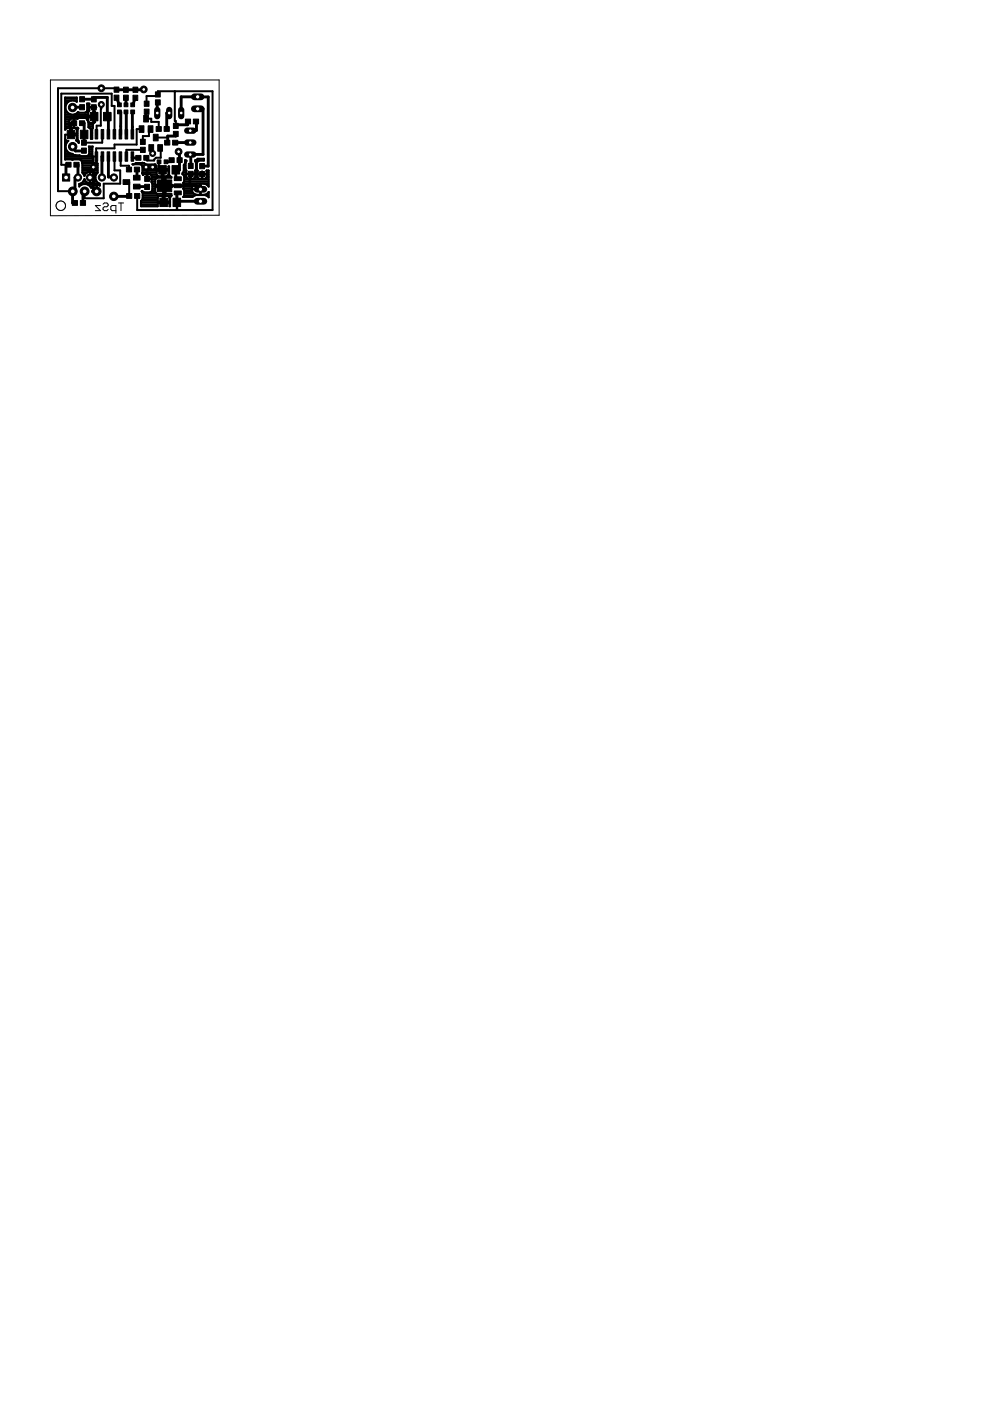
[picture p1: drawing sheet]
<svg xmlns="http://www.w3.org/2000/svg" width="210mm" height="297mm" viewBox="0 0 210 297" stroke-linecap="round" stroke-linejoin="round" font-family="sans-serif">
<path d="M21.3 43.6h-1.1l1.1 1.1h-1.1M21.8 43.3l.3-.3h.6l.2 .3v.3l-.2 .2h-.6l-.3 .3v.3l.3 .3h.6l.2-.3M24.6 44.7h-.9l-.2-.3v-.6l.2-.2h.9v1.6M25.1 43h1.1M25.7 43v1.7" fill="none" stroke="#000" stroke-width=".21"/>
<g fill="#000" stroke="#000" stroke-width=".21">
<path d="M24.2 18.5h1v1.1h-1zM26.2 18.5h1v1.1h-1zM28.2 18.5h1v1.1h-1zM33 19.5h1v1.1h-1zM14 34.4h1.1v1h-1.1zM14.2 27.6h1.7v1.8h-1.7zM15.2 25.6h1.1v1h-1.1zM15.7 34.4h1.1v1h-1.1zM16.8 25.6h1.1v1h-1.1zM16.9 22.2h1v1.1h-1zM16.9 20.5h1v1.1h-1zM17 27.6h1.6v1.8h-1.6z"/>
<path d="M17.3 31.4h1v1.1h-1zM17.3 29.7h1v1.1h-1zM19.2 23.8h1.6v1.8h-1.6zM19.4 20.5h1v1.1h-1zM19.4 22.2h1v1.1h-1zM20.2 27.5h.5v2h-.5zM20.2 32.2h.5v2h-.5zM21.4 27.5h.6v2h-.6zM21.4 32.2h.6v2h-.6zM21.9 23.8h1.7v1.8h-1.7zM22.7 27.5h.6v2h-.6zM22.7 32.2h.6v2h-.6z"/>
<path d="M24 27.5h.5v2h-.5zM24 32.2h.5v2h-.5zM24.2 20.2h1v1.1h-1zM24.9 23.3h.8v.8h-.8zM24.9 21.8h.8v.8h-.8zM25.3 27.5h.5v2h-.5zM25.3 32.2h.5v2h-.5zM26.1 38.1h1.4v1h-1.4zM26.2 20.2h1v1.1h-1zM26.3 23.3h.8v.8h-.8zM26.3 21.8h.8v.8h-.8zM26.5 27.5h.6v2h-.6z"/>
<path d="M26.5 32.2h.6v2h-.6zM26.8 35.4h1.1v1h-1.1zM27.7 23.3h.8v.8h-.8zM27.7 21.8h.8v.8h-.8zM27.8 27.5h.5v2h-.5zM27.8 32.2h.5v2h-.5zM28.2 20.2h1v1.1h-1zM28.3 39.1h1.4v1h-1.4zM28.3 37.2h1.4v1h-1.4zM28.5 35.4h1.1v1h-1.1zM28.8 33h1.1v1h-1.1zM29.5 26.7h1v1.4h-1z"/>
<path d="M29.8 31.2h1v1.1h-1zM29.8 29.5h1v1.1h-1zM30.5 24.5h1v1.4h-1zM30.5 33h1.1v1h-1.1zM30.6 23.1h1v1.1h-1zM30.6 21.4h1v1.1h-1zM30.7 39.1h1v1.1h-1zM30.7 37.4h1v1.1h-1zM31.4 26.7h1v1.4h-1zM31.6 30.7h1v1.4h-1zM32.5 28.5h1v1.4h-1zM33 21.2h1v1.1h-1z"/>
<path d="M33.1 26.8h1.1v1.1h-1.1zM33.3 33.9h.8v.8h-.8zM33.4 38.1h3v2.5h-3zM33.4 30.7h1.1v1.4h-1.1zM33.7 35.1h1.6v1.8h-1.6zM34.8 33.9h.8v.8h-.8zM34.8 26.8h1.1v1.1h-1.1zM34.9 29.7h1.1v1.1h-1.1zM35.8 33.4h1.1v1.1h-1.1zM36.5 35.1h1.6v1.8h-1.6zM36.6 29.7h1.1v1.1h-1.1zM36.8 27.9h1v1.1h-1z"/>
<path d="M36.8 26.1h1v1.1h-1zM37 37.5h1.4v.8h-1.4zM37 39h1.4v.8h-1.4zM37.5 33.4h1.1v1.1h-1.1zM39.3 25.3h1.1v1h-1.1zM39.9 34.6h1.1v1.1h-1.1zM39.9 36.3h1.1v1.1h-1.1zM41 25.3h1.1v1h-1.1zM42.3 34.7h1v1.1h-1zM42.3 36.4h1v1.1h-1zM15.3 42.5h1.1v1h-1.1zM17 42.5h1.1v1h-1.1z"/>
<path d="M26.8 41h1.1v1.1h-1.1zM28.5 41h1.1v1.1h-1.1zM33.9 42h1.6v1.8h-1.6zM36.7 42h1.6v1.8h-1.6zM37 40.5h1.4v.8h-1.4z"/>
</g>
<g fill="none" stroke="#000" stroke-width=".61">
<path d="M24.7 19h.1M26.7 19h.1M30.5 19h-5.8M14 37.6h.1M14.5 34.9h-.5v2.7M14.5 34.9h.1M15.4 31.1l.6 .9h1.8M16.2 34.9h.3v2.7h-.6v2.6h-.5v.4v2.4h.5M17.4 22.7l-2 .1M17.4 21l2.5 .1v-.4h2.9v4h.2v3.8M17.4 26.1h.4v4M19.1 37.6h.7"/>
<path d="M19.8 35.4v5.2h.7M19.9 22.8l.1 1.9h-4.3v1.4h-.7v2.4M21.7 33.2l-.1 4.4M23 33.2h.1M23 33.2v4.3l1.2 .1M24.7 20.7h.1M24.7 20.7l.6 1.5M25.3 23.7h.3l-.1 4.8M26.7 20.7h.1M26.7 20.7v1.5M26.7 23.7h.1M26.7 23.7l.1 4.8"/>
<path d="M28.1 26.9h.1M28.1 33.2l-.1 .3h1.3M28.1 23.7v4.8M28.7 20.7l-.6 1.5M29 39.6h2.2M29 35.9v1.8M31 35.4l.2-.2v2.7M31.2 36h3.3v3.4h8v.7M33.5 21.7h-.2v2.3M34.7 39.4v3.5M35.9 24h-.6v3.3M36.4 34v.3h-1.2"/>
<path d="M37.3 36v1.9h.4M37.3 28.4v.5h-1.7v1.3h-.1M37.9 32.2l.2 .1v3.7h-.8M38.1 33.9v.1M38.4 24v-3.5l5.8 .1v14.6h-1.4M39.9 25.8l-.1 .7h-2.5v.2M40.3 30.2h-3.2M40.3 32.7v.1M40.4 32.8v2.4M41.6 25.8l.1 1.8-1.4 .1M41.9 23.1h1.2v9.6l-2.8 .1M42.8 36.9h-2.5v2.5"/>
<path d="M42.8 36.9h.1M17.9 40.6h-.3v2.4M27.4 41.6h-3.3M29.1 41.6h.1M37.5 42.7h5M37.7 40.9h-.2v2"/>
</g>
<g fill="none" stroke="#000" stroke-width=".42">
<path d="M24.7 19v-.3h-12.4v21.8l3.1 .1M37.1 19.3v6.4h.2v1M13.8 33.2h6.6M13.8 25h4.9M13.8 29.5l.3 .3M13.8 29.8h.3M13.8 33.6h5.9M13.8 33.2h5.8M13.8 32.9h1.8M13.8 32.5h1M13.8 32.1h.5M13.8 31.7h.2"/>
<path d="M13.8 31.3h.1M13.8 31h.1M13.8 30.6h.2M13.8 30.2h.4M13.8 27.2h.2M13.8 26.9h1M13.8 26.5h.9M13.8 26.1h1.9M13.8 25.7h.9M13.8 25.4h1M13.8 24.6h6M13.8 24.2h1.1"/>
<path d="M13.8 23.9h.5M13.8 23.5h.3M13.8 23.1h.1M13.8 22.7h.1M13.8 22.4h.1M13.8 22h.3M13.8 21.6h.7M13.8 21.3h2.5M13.8 20.9h2.5M13.9 23.1a1.54 1.54 0 0 0 1.1 1.2 1.54 1.54 0 0 0 1.6-.5l1.4 .1 .4-.3 .1-1.7 .5 .1-.1 .7h.9v3.4h-.7l-.3-.2-.1-1h1.5v1l-.4 .3-.1 .3M13.9 23.1a1.51 1.51 0 0 1 .7-1.6 1.51 1.51 0 0 1 1.7 .1v-.9h-2.5v6.8l.2-.3M14 27.2h.9v1.1h1.4v-.7l-.2-.4"/>
<path d="M14.1 29.8l.4 .1a1.6 1.6 0 0 0-.5 1.7 1.6 1.6 0 0 0 1.4 1.1l.2 .2M14.8 25.4l.3-.2h.6v1.9h-.6l-.3-.2-.1-.7h1v.9h.7l.2 .1-.2 .3v2l.3 .4v.4l-.4-.5M14.9 28h.3M14.9 27.6h.3M14.9 27.2h.3M15 28.5l-1.2 .1v5.2h3.1a.89 .89 0 0 1 .6 .9M15.2 28.4h1.2M15.6 32.9h1.3l.3 .2 1.4-.1 .3-.4v-1.5h.8l-.1 2.3 .1 .3M15.7 26.9h.1M15.7 26.5h.1M15.7 25.7h.1M15.7 25.4h.1"/>
<path d="M15.8 24.2h2.9M16.1 27.2h.5M16.1 27.2h-.9v1.5h1.2M16.3 29.8h.3M16.3 29.5l-.2 .3h.2M16.3 28.7v.8M16.3 29.5h.1M16.3 29.1h.1M16.3 28h.1M16.3 27.6h.1M16.4 23.9h.3M16.7 30.2h.1"/>
<path d="M16.7 25l-.3 .2h-.7v.9h-1l.1-.7M16.8 39.2h.4M16.8 39l.5-.2 .6-.8a1.21 1.21 0 0 0 1.2 .9 1.21 1.21 0 0 0 1.2-.9l.1 .4 .8 .5v.5a1.36 1.36 0 0 0-1.9 .4 1.51 1.51 0 0 0-2.5-.2zM16.8 39h.1M17.2 34h2.5M17.2 38.8h1.6M17.4 34.4h2.3M17.4 34.7h3.3M17.5 35.8h3.2M17.5 36.2h3.2M17.5 34.7v1.9l.4 .7 .5-.7M17.5 36.6h1"/>
<path d="M17.5 35.5h3.2M17.5 35.1h3.2M17.7 38.5h.5M17.7 37h.4M17.8 31.9v.1M17.8 38.1h.1M18.1 25l.4 .3 .3 .7v1M18.1 23.9h.6M18.4 36.6l.6-.2v1.2h1.2l-1.2 .1v1.2M18.5 23.5h.4M18.5 22h.4M18.5 25.4h.2"/>
<path d="M18.5 23.1h.4M18.5 22.7h1.3M18.5 22.4h.4M18.7 25.7h.1M18.7 39.2h1.6M18.8 27h.1M18.8 26.9h.9M18.8 26.5h.9M18.8 26.1h1.1M18.8 27l.4 .3M18.8 32.9h.8M18.9 22.8l1.5-.1h-.5v1h.3v.8h-1.5z"/>
<path d="M18.9 32.5h.7M18.9 32.1h.7M18.9 31.7h.7M18.9 31.3h.7M19 37h.1M19 38.5h.1M19 38.1h.1M19 37.7h.1M19 37.3h.1M19 36.6h.1M19.1 27.2h.5M19.2 39.6h.3"/>
<path d="M19.3 28.7h.3M19.3 29.1h.3M19.3 28.4h.3M19.3 28h.3M19.3 27.6h.3M19.3 38.8h1.6M19.7 27.1h.1M19.7 27.1l-.1 2.3h-.3l-.1-2.1M19.7 26.5v.6M19.7 36.6l-.6-.2v2.5M19.7 33.7h.1M19.7 36.6h1"/>
<path d="M19.7 33.7v.7M19.7 34.4l.4 .2h.6v2l-.4 .7-.6-.7M19.8 25h.4M19.8 25.7h.4M19.8 25.4h.4M19.8 24.2h.4M19.8 23.9h.4M19.8 33.2v2.2M19.8 23.5h.1M19.8 23.1h.1M19.9 22.7h.5M20 38.5h.5"/>
<path d="M20.1 37h.3M20.2 38.1h.1M20.4 39.2v1.4h-.9l1.1-.1v-1.3M20.4 39.6h.2M20.4 34.1v.5M20.4 34.1h.1M20.4 40h.2M20.4 34.4h.1M20.7 39.2h.5M21.5 22.2l-.1 4.4h-.9l-.1 1.9M21.7 28.5v1.7h-3.9M24.3 28.5h.1"/>
<path d="M24.3 33.2h.1M24.3 33.2v2.9h1.2v2.8h-3.5v3.1h-4.1v-1.4M24.3 28.5v-6h-.6v-2.6h-10.7v15h1M25.5 33.2l.1 1.9h1.7v.8M26.8 38.6h.6v3M28.6 34.7h2.1M30 27.4h-1v3.2h-4.7v.9h-3.9v1.8M30.1 35.1h3M30.1 35.1v1.6l.2 .4 .2-.2M30.2 36.6h3M30.2 35.8h4.1v1.6l-.8-.1M30.2 36.2h5.7"/>
<path d="M30.2 35.5h3M30.3 37h.2M30.3 31.8h-3.5v1.4M30.5 36.9h.6v1h1v-.6M30.7 34.7l-.5-.2-1.4 .1-.3 .2h-.4h1.6l.4 .3M30.7 34.7l.3 .2 1.9-.1 .3 .4v.6M31 33.4v.1M31.1 23.7h-.1v1.5h1.1v.6h1.6v1.5M31.1 22v-1.6h2.4v-1.1h11.6v25.2h-7.5v-3.6h.1M31.1 37h.1M31.1 37.7h.1M31.1 37.3h.1"/>
<path d="M31.2 37.9h.1M31.9 37h1.3M31.9 27.4h-.3v1.5h-1.3v1.2M32.1 31.4v.8l.3 .3M32.1 37.3l-.2-.4h-.7v1.1h.9v.6l.2 .3-.1 1.6-.4 .3h-1.2l-.4-.3M32.1 38.5h.8M32.1 38.1h.8M32.1 37.7h1.2M32.1 37.3h1.4M32.2 38.8h.7M32.3 39.2h4.2v.4h-4.2M32.3 40h.6"/>
<path d="M32.9 38.1v1.1M32.9 39.6v1.1M33.2 36.2v.8l.3 .3M33.2 37.7h1.5v3.4M33.2 37.7l-.3 .4M33.5 20h.1M33.7 34.3v1.7M34 31.4h.1v2h-1l-.4 .6h-1.5v-.6h-.2M34.3 37h.4M34.3 37.3h.4M34.3 36.6h.4M34.7 38.8h.4"/>
<path d="M34.7 40h.4M34.7 38.5h.4M34.7 38.1h.4M34.7 37.7h.4M35.4 37.3h.6M35.6 28.9v.3h-2.6M35.7 35.3v.5M35.7 35.3h.1M35.7 35.3h.2v1.7l.4 .5v.2h-1.2v3.4M35.7 37h.2M35.7 36.6h.2M35.7 35.5h.2"/>
<path d="M35.9 35.8h-1.2v1.6l.8-.1 .1-.1 .1-1M36.5 39.4h2.4M37.7 39.4h.1M38.7 37h.8M38.8 36.6h.7M38.9 38.8h5.3M38.9 40h1.7M38.9 39.2h2.2M38.9 39.6h1.9M39 35.8h.3M39 36.2h.5M39 36.2l-.3 .5v.2l.4 .5v1l-.3 .4 .3 2.6-.3 .4"/>
<path d="M39 35.5h.3M39 35.1h.3M39 38.5h5.2M39 37.3h.5M39.1 38.1h5.1M39.1 37.7h.5M39.2 34.7h.1M39.2 34v.6l-.2 .4v1.2M39.2 34h.3l-.2 .5v1.3M39.2 34.4h.2M39.2 34h.1M39.3 35.8l.2 .4v.6h.9v1.1l-.6-.1-.2-.1-.1-.8h1.9v.7l-.3 .2-.6 .1v-1.1h.9v-.6l.2-.4"/>
<path d="M40.4 37h.1M40.4 37.7h.1M40.4 37.3h.1M40.9 39.4l.6-.4h1v2.3h-.8a1.17 1.17 0 0 1-.8-1.9zM41.3 37.7h.7M41.4 36.2h.5M41.4 37h2.8M41.4 37.3h.5M41.4 36.6h.5M41.4 34h1.8M41.5 34.4h.3M41.6 35.8h.1"/>
<path d="M41.6 35.5h.1M41.6 35.1h.1M41.6 34.7h.1M41.8 34.3l-.1 1.6 .2 .3M41.9 37l.1 .7M41.9 36.2v.7h1.9v-.7M42 37.7l.3 .2h.5v-1.5l.1 1.5h.5l.3-.2M42.5 39.2h.1M42.5 39.6h.1M42.5 40h.1M42.8 37.7h.1M42.8 37.3h.1"/>
<path d="M42.8 36.6h.1M43.2 33.7v.4h-1l-.4 .2M43.2 33.7h-1.3l-.5 .3 .2 .5v1.3M43.2 33.7h.1M43.7 37.7h.5M43.8 36.2h.4M43.8 36.2l.4-.1v3.5l-.7-.6h-1v2.3h1l.7-.6M43.8 37l-.1 .7M43.8 37.3h.4M43.8 36.6h.4M43.9 39.2h.3M20.4 40.3h.2"/>
<path d="M29.1 41.6v2.9h8.4v-1.6M29.9 43.3h3.5M29.9 42.9h4.6M29.9 42.6h3.5M30 40.6l.1 .1M30 40.6h.1M30.1 40.7l.1 1.5-.2 .4M30.1 40.5l-.1 .1M30.1 40.5h.1M30.2 40.7h.2M30.2 42.2h3.2M30.2 41.1h3.1"/>
<path d="M30.2 41.8h3.3M30.2 41.5h6.1M32 40.7h.9M32.3 40.3h.6M32.9 40.7l.4 .4h3l.1 .4M33.5 41.8l.2-.2h.8v1.5h-1.1v.6h-3.5l.1-1.1M33.5 41.8l-.1 .9h2.5v-.9M34.5 42.6h.4M34.5 42.2h.4M34.5 41.8h.4M34.6 41.7l.1 .1M34.7 40.7h.4"/>
<path d="M34.7 40.3h.4M34.9 42.9h1.2M35.9 41.8h.2M35.9 43.3h.2M35.9 42.6h.2M35.9 42.2h.2M36.3 41.5h.1M36.3 41.5l-.2 .4v1.8h-.2v-.6h-1v-1.5h.8l.2 .2M38.8 41.8h2.1l.6-.4h2l.7 .4M38.8 41.8h.1M39 41.5h2.3M39 40.3h1.6"/>
<path d="M39.1 41.1h2M39.1 40.7h1.7M40.6 40.1h1.9M40.6 40.2h1.9M42.5 41.1h.1M42.5 40.7h.1M42.5 40.3h.1M43.7 41.5h.5M43.9 41.1h.3M44.2 40.7v1.1M44.2 41.8h.1M44.2 40.7h.1"/>
</g>
<circle cx="15.4" cy="31.1" r=".89" fill="#000" stroke="#000" stroke-width=".21"/>
<circle cx="15.4" cy="31.1" r=".51" fill="#fff" stroke="#000" stroke-width=".21"/>
<circle cx="24.1" cy="41.6" r=".89" fill="#000" stroke="#000" stroke-width=".21"/>
<circle cx="24.1" cy="41.6" r=".51" fill="#fff" stroke="#000" stroke-width=".21"/>
<circle cx="15.4" cy="40.6" r=".93" fill="#000" stroke="#000" stroke-width=".21"/>
<circle cx="15.4" cy="40.6" r=".51" fill="#fff" stroke="#000" stroke-width=".21"/>
<circle cx="17.9" cy="40.6" r=".93" fill="#000" stroke="#000" stroke-width=".21"/>
<circle cx="17.9" cy="40.6" r=".51" fill="#fff" stroke="#000" stroke-width=".21"/>
<circle cx="20.5" cy="40.6" r=".93" fill="#000" stroke="#000" stroke-width=".21"/>
<circle cx="20.5" cy="40.6" r=".51" fill="#fff" stroke="#000" stroke-width=".21"/>
<path d="M13.3 36.9h1.5v1.5h-1.5z" fill="#000" stroke="#000" stroke-width=".21"/>
<circle cx="14" cy="37.6" r=".51" fill="#fff" stroke="#000" stroke-width=".21"/>
<circle cx="16.5" cy="37.6" r=".76" fill="#000" stroke="#000" stroke-width=".21"/>
<circle cx="16.5" cy="37.6" r=".51" fill="#fff" stroke="#000" stroke-width=".21"/>
<circle cx="19.1" cy="37.6" r=".76" fill="#000" stroke="#000" stroke-width=".21"/>
<circle cx="19.1" cy="37.6" r=".51" fill="#fff" stroke="#000" stroke-width=".21"/>
<circle cx="21.6" cy="37.6" r=".76" fill="#000" stroke="#000" stroke-width=".21"/>
<circle cx="21.6" cy="37.6" r=".51" fill="#fff" stroke="#000" stroke-width=".21"/>
<circle cx="24.2" cy="37.6" r=".76" fill="#000" stroke="#000" stroke-width=".21"/>
<circle cx="24.2" cy="37.6" r=".51" fill="#fff" stroke="#000" stroke-width=".21"/>
<path d="M41.8 40.1h1.4" fill="none" stroke="#000" stroke-width="1.4"/>
<circle cx="42.5" cy="40.1" r=".47" fill="#fff" stroke="#000" stroke-width=".21"/>
<path d="M41.8 42.7h1.4" fill="none" stroke="#000" stroke-width="1.4"/>
<circle cx="42.5" cy="42.7" r=".47" fill="#fff" stroke="#000" stroke-width=".21"/>
<path d="M41.2 23.1h1.4" fill="none" stroke="#000" stroke-width="1.4"/>
<circle cx="41.9" cy="23.1" r=".47" fill="#fff" stroke="#000" stroke-width=".21"/>
<path d="M41.2 20.5h1.4" fill="none" stroke="#000" stroke-width="1.4"/>
<circle cx="41.9" cy="20.5" r=".47" fill="#fff" stroke="#000" stroke-width=".21"/>
<circle cx="15.4" cy="22.8" r=".89" fill="#000" stroke="#000" stroke-width=".21"/>
<circle cx="15.4" cy="22.8" r=".51" fill="#fff" stroke="#000" stroke-width=".21"/>
<path d="M39.7 32.8h1.3" fill="none" stroke="#000" stroke-width="1.3"/>
<circle cx="40.3" cy="32.8" r=".4" fill="#fff" stroke="#000" stroke-width=".21"/>
<path d="M39.7 27.7h1.3" fill="none" stroke="#000" stroke-width="1.3"/>
<circle cx="40.3" cy="27.7" r=".4" fill="#fff" stroke="#000" stroke-width=".21"/>
<path d="M39.7 30.2h1.3" fill="none" stroke="#000" stroke-width="1.3"/>
<circle cx="40.3" cy="30.2" r=".4" fill="#fff" stroke="#000" stroke-width=".21"/>
<path d="M38.4 23.3v1.3" fill="none" stroke="#000" stroke-width="1.3"/>
<circle cx="38.4" cy="24" r=".4" fill="#fff" stroke="#000" stroke-width=".21"/>
<path d="M33.3 23.3v1.3" fill="none" stroke="#000" stroke-width="1.3"/>
<circle cx="33.3" cy="24" r=".4" fill="#fff" stroke="#000" stroke-width=".21"/>
<path d="M35.9 23.3v1.3" fill="none" stroke="#000" stroke-width="1.3"/>
<circle cx="35.9" cy="24" r=".4" fill="#fff" stroke="#000" stroke-width=".21"/>
<circle cx="21.5" cy="18.7" r=".72" fill="#000" stroke="#000" stroke-width=".21"/>
<circle cx="21.5" cy="18.7" r=".4" fill="#fff" stroke="#000" stroke-width=".21"/>
<circle cx="21.5" cy="22.2" r=".64" fill="#000" stroke="#000" stroke-width=".21"/>
<circle cx="21.5" cy="22.2" r=".4" fill="#fff" stroke="#000" stroke-width=".21"/>
<circle cx="30.5" cy="19" r=".72" fill="#000" stroke="#000" stroke-width=".21"/>
<circle cx="30.5" cy="19" r=".4" fill="#fff" stroke="#000" stroke-width=".21"/>
<circle cx="37.9" cy="32.2" r=".72" fill="#000" stroke="#000" stroke-width=".21"/>
<circle cx="37.9" cy="32.2" r=".4" fill="#fff" stroke="#000" stroke-width=".21"/>
<circle cx="31" cy="35.4" r=".59" fill="#000" stroke="#000" stroke-width=".21"/>
<circle cx="31" cy="35.4" r=".4" fill="#fff" stroke="#000" stroke-width=".21"/>
<circle cx="19.8" cy="35.4" r=".59" fill="#000" stroke="#000" stroke-width=".21"/>
<circle cx="19.8" cy="35.4" r=".4" fill="#fff" stroke="#000" stroke-width=".21"/>
<circle cx="32.4" cy="35.4" r=".59" fill="#000" stroke="#000" stroke-width=".21"/>
<circle cx="32.4" cy="35.4" r=".4" fill="#fff" stroke="#000" stroke-width=".21"/>
<circle cx="32.4" cy="32.5" r=".64" fill="#000" stroke="#000" stroke-width=".21"/>
<circle cx="32.4" cy="32.5" r=".4" fill="#fff" stroke="#000" stroke-width=".21"/>
<g fill="none" stroke="#000" stroke-width=".21">
<path d="M10.7 17h35.8v28.6l-35.8 .1z"/>
<circle cx="12.9" cy="43.6" r=".99"/>
</g>
<circle cx="12.9" cy="43.6" r=".99" fill="#fff" stroke="#000" stroke-width=".21"/>
</svg>
